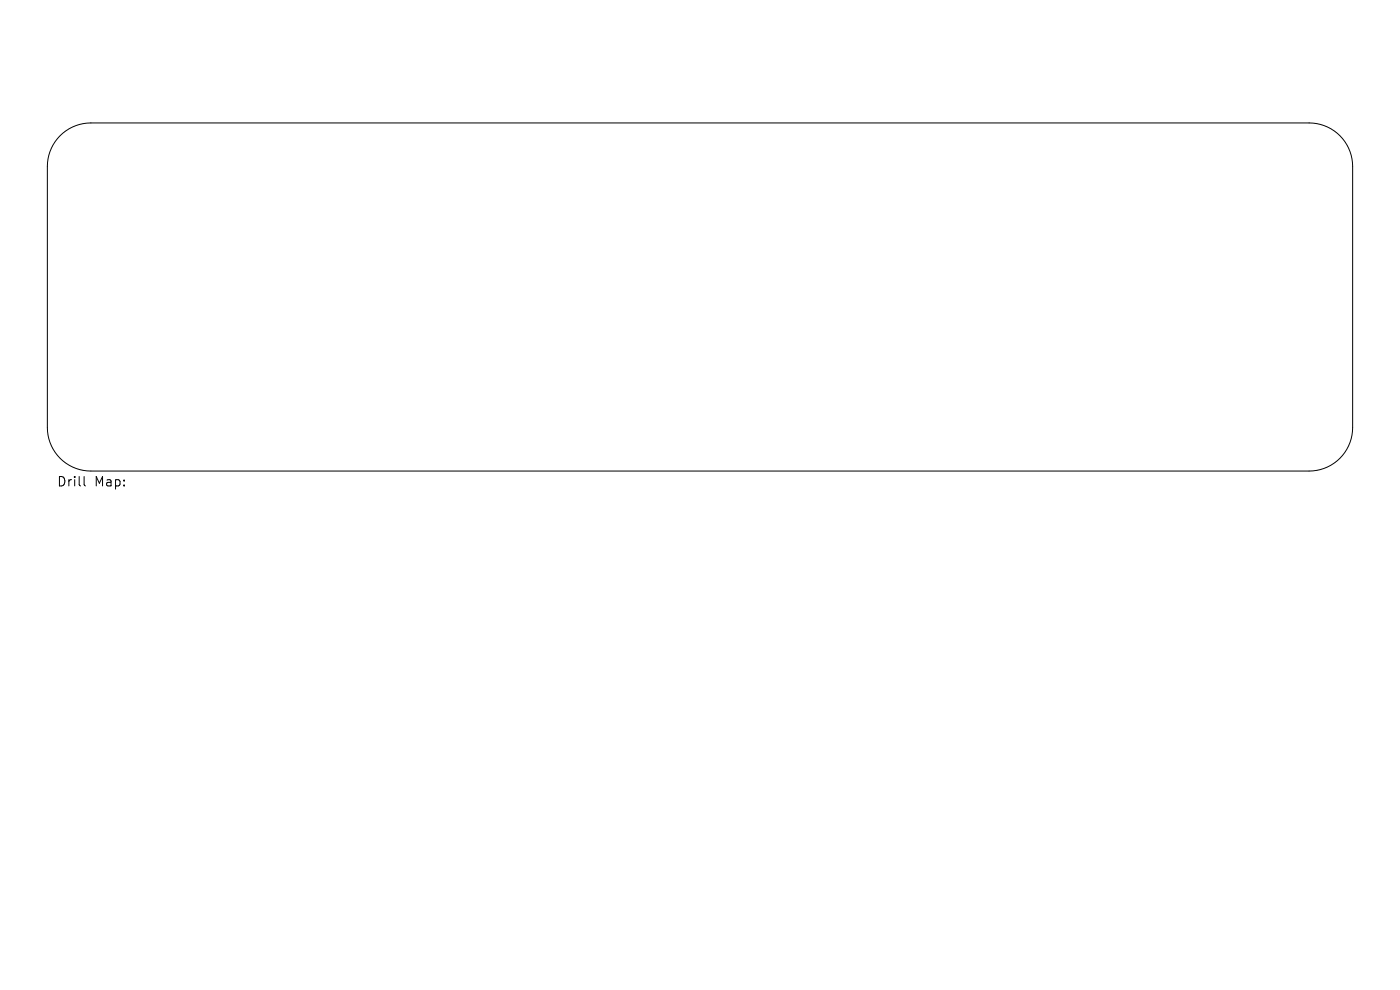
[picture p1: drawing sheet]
<svg xmlns="http://www.w3.org/2000/svg" width="297mm" height="210mm" viewBox="0 0 297 210" stroke-linecap="round" stroke-linejoin="round" font-family="sans-serif">
<defs><g id="words">
<g font-size="2.8">
<text x="12" y="103.5">Drill</text>
<text x="20" y="103.5">Map:</text>
</g>
</g></defs>
<path d="M12.7 28.8a9.2 9.2 0 0 1 6.6-2.7h258.4a9.2 9.2 0 0 1 9.3 9.2v55.4a9.2 9.2 0 0 1-9.3 9.2h-258.4a9.2 9.2 0 0 1-9.3-9.2v-55.4a9.2 9.2 0 0 1 2.7-6.5zM17.8 101.1v1.7l.3 .3" fill="none" stroke="#000" stroke-width=".21"/>
<use href="#words"/>
</svg>
